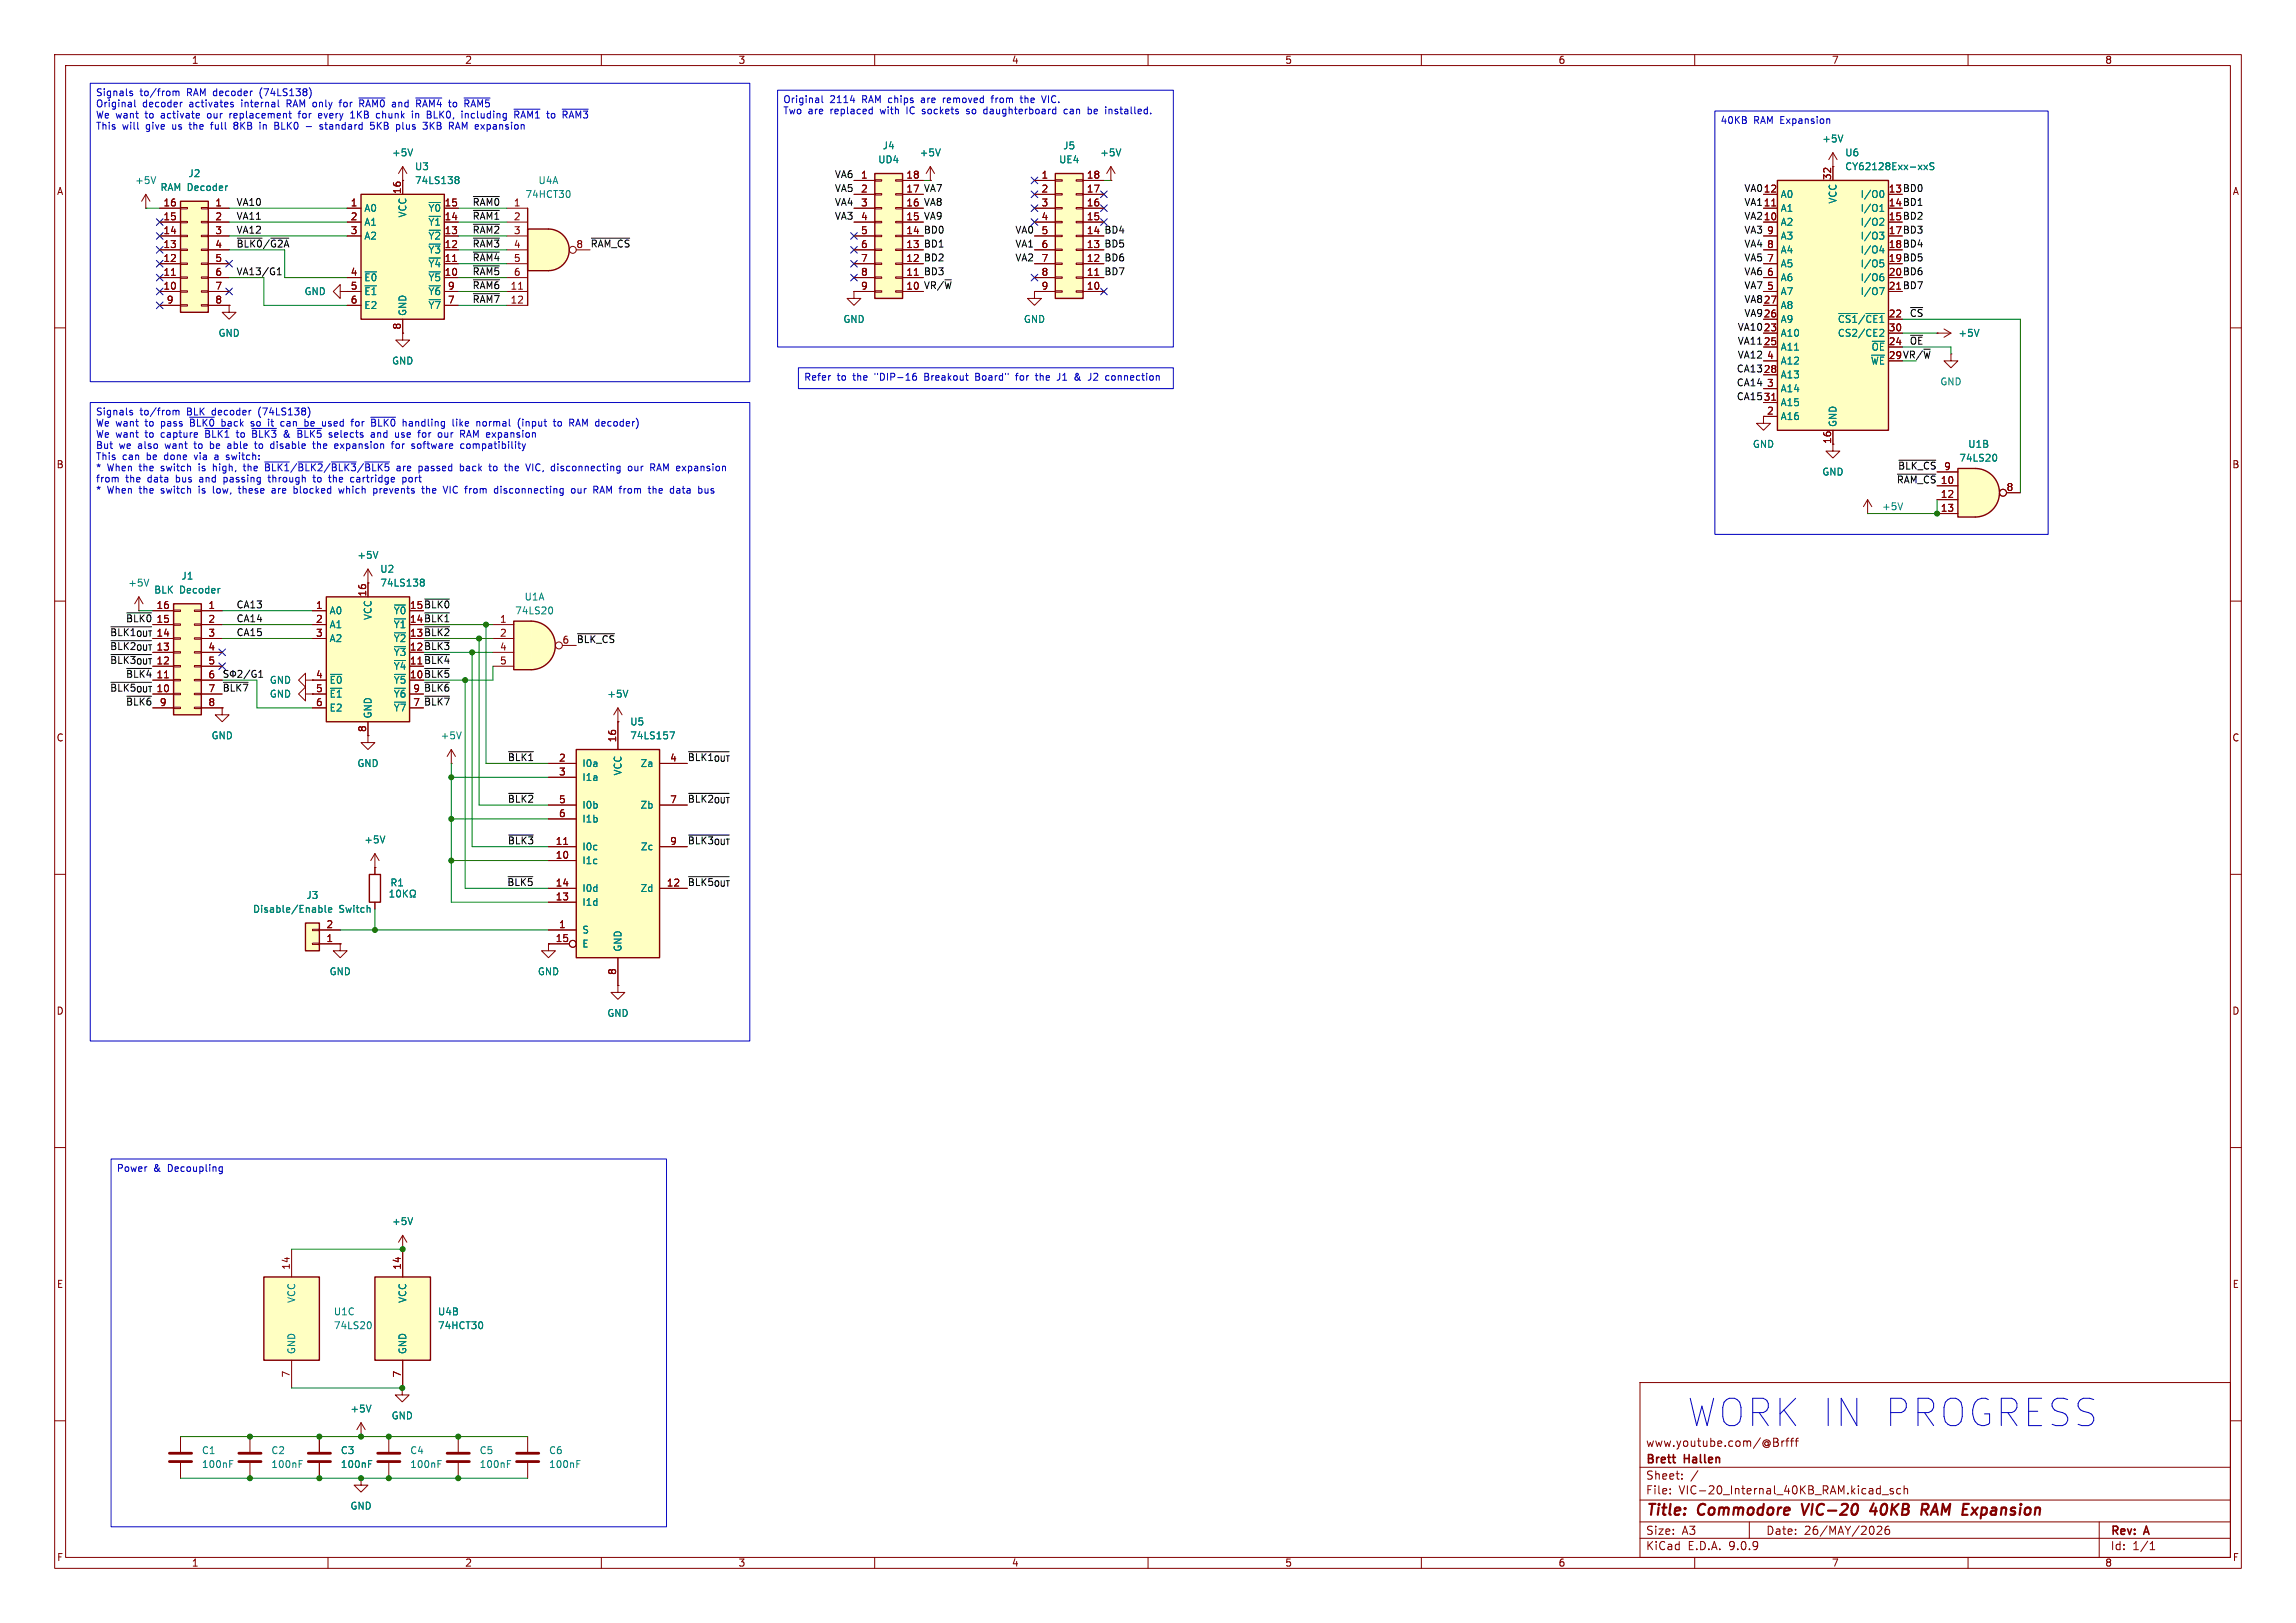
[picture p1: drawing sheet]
<svg xmlns="http://www.w3.org/2000/svg" width="420mm" height="297mm" viewBox="0 0 420 297" stroke-linecap="round" stroke-linejoin="round" font-family="sans-serif">
<defs><g id="words">
<text font-size="7" fill="#0000c2" x="308.7" y="261.3">WORK IN PROGRESS</text>
<g font-size="2.8" fill="#840000">
<text x="301" y="277.9">Title:</text>
<text x="310.6" y="277.9">Commodore</text>
<text x="330.5" y="277.9">VIC-20</text>
<text x="343.8" y="277.9">40KB</text>
<text x="353.9" y="277.9">RAM Expansion</text>
</g>
<g font-size="2.1" fill="#840000">
<text x="301" y="268.2">Brett</text>
<text x="301" y="265">www.youtube.com/@Brfff</text>
<text x="308.2" y="268.2">Hallen</text>
<text x="301" y="273.7">File:</text>
<text x="301" y="271">Sheet:</text>
<text x="307.1" y="273.7">VIC-20_Internal_40KB_RAM.kicad_sch</text>
<text x="301" y="281.1">Size:</text>
<text x="307.6" y="281.1">A3</text>
<text x="323" y="281.1">Date:</text>
<text x="330" y="281.1">26/MAY/2026</text>
<text x="386" y="281.3">Rev:</text>
<text x="392.4" y="281.3">A</text>
<text x="301" y="283.9">KiCad</text>
<text x="308.7" y="283.9">E.D.A.</text>
<text x="316.3" y="283.9">9.0.9</text>
<text x="386" y="283.9">Id:</text>
<text x="390.1" y="283.9">1/1</text>
</g>
<g font-size="1.8" fill="#840000">
<text x="35" y="11.9">1</text>
<text x="85" y="11.9">2</text>
<text x="135" y="11.9">3</text>
<text x="185" y="11.9">4</text>
<text x="235" y="11.9">5</text>
<text x="285" y="11.9">6</text>
<text x="335" y="11.9">7</text>
<text x="385" y="11.9">8</text>
<text x="10.3" y="35.9">A</text>
<text x="73.4" y="35.6" transform="rotate(-90 73.4 35.6)">16</text>
<text x="157.4" y="32.8">1</text>
<text x="157.4" y="35.3">2</text>
<text x="165.7" y="32.8">18</text>
<text x="165.7" y="35.3">17</text>
<text x="190.4" y="32.8">1</text>
<text x="190.4" y="35.3">2</text>
<text x="198.7" y="32.8">18</text>
<text x="198.7" y="35.3">17</text>
<text x="322.5" y="35.3">12</text>
<text x="335" y="33.1" transform="rotate(-90 335 33.1)">32</text>
<text x="345.4" y="35.3">13 BD0</text>
<text x="345.4" y="35.3">13</text>
<text x="408.3" y="35.9">A</text>
<text x="29.8" y="37.8">16</text>
<text x="29.8" y="40.4">15</text>
<text x="39.3" y="37.8">1</text>
<text x="39.3" y="40.4">2</text>
<text x="64.1" y="37.8">1</text>
<text x="64.1" y="40.4">2</text>
<text x="81.2" y="37.8">15</text>
<text x="81.2" y="40.4">14</text>
<text x="157.4" y="37.8">3</text>
<text x="157.4" y="40.4">4</text>
<text x="165.7" y="37.8">16</text>
<text x="165.7" y="40.4">15</text>
<text x="190.4" y="37.8">3</text>
<text x="190.4" y="40.4">4</text>
<text x="198.7" y="37.8">16</text>
<text x="198.7" y="40.4">15</text>
<text x="322.5" y="37.8">11</text>
<text x="322.5" y="40.4">10</text>
<text x="345.4" y="37.8">14 BD1</text>
<text x="345.4" y="40.4">15 BD2</text>
<text x="345.4" y="37.8">14</text>
<text x="345.4" y="40.4">15</text>
<text x="29.8" y="42.9">14</text>
<text x="29.8" y="45.5">13</text>
<text x="39.3" y="42.9">3</text>
<text x="39.3" y="45.5">4</text>
<text x="64.1" y="42.9">3</text>
<text x="81.2" y="42.9">13</text>
<text x="81.2" y="45.5">12</text>
<text x="105.3" y="45.5">8</text>
<text x="157.4" y="42.9">5</text>
<text x="157.4" y="45.5">6</text>
<text x="165.7" y="42.9">14</text>
<text x="165.7" y="45.5">13</text>
<text x="190.4" y="42.9">5</text>
<text x="190.4" y="45.5">6</text>
<text x="198.7" y="42.9">14</text>
<text x="198.7" y="45.5">13</text>
<text x="323.1" y="42.9">9</text>
<text x="323.1" y="45.5">8</text>
<text x="345.4" y="42.9">17 BD3</text>
<text x="345.4" y="45.5">18 BD4</text>
<text x="345.4" y="42.9">17</text>
<text x="345.4" y="45.5">18</text>
<text x="29.8" y="48">12</text>
<text x="29.8" y="50.5">11</text>
<text x="29.8" y="53.1">10</text>
<text x="39.3" y="48">5</text>
<text x="39.3" y="50.5">6</text>
<text x="39.3" y="53.1">7</text>
<text x="64.1" y="50.5">4</text>
<text x="64.1" y="53.1">5</text>
<text x="81.2" y="48">11</text>
<text x="81.2" y="50.5">10</text>
<text x="81.8" y="53.1">9</text>
<text x="157.4" y="48">7</text>
<text x="157.4" y="50.5">8</text>
<text x="157.4" y="53.1">9</text>
<text x="165.7" y="48">12</text>
<text x="165.7" y="50.5">11</text>
<text x="165.7" y="53.1">10</text>
<text x="190.4" y="48">7</text>
<text x="190.4" y="50.5">8</text>
<text x="190.4" y="53.1">9</text>
<text x="198.7" y="48">12</text>
<text x="198.7" y="50.5">11</text>
<text x="198.7" y="53.1">10</text>
<text x="323.1" y="48">7</text>
<text x="323.1" y="50.5">6</text>
<text x="323.1" y="53.1">5</text>
<text x="345.4" y="48">19 BD5</text>
<text x="345.4" y="50.5">20 BD6</text>
<text x="345.4" y="53.1">21 BD7</text>
<text x="345.4" y="48">19</text>
<text x="345.4" y="50.5">20</text>
<text x="345.4" y="53.1">21</text>
<text x="30.4" y="55.6">9</text>
<text x="39.3" y="55.6">8</text>
<text x="64.1" y="55.6">6</text>
<text x="81.8" y="55.6">7</text>
<text x="322.5" y="55.6">27</text>
<text x="322.5" y="58.2">26</text>
<text x="345.4" y="58.2">22</text>
<text x="73.4" y="60.4" transform="rotate(-90 73.4 60.4)">8</text>
<text x="322.5" y="60.7">23</text>
<text x="322.5" y="63.2">25</text>
<text x="323.1" y="65.8">4</text>
<text x="345.4" y="60.7">30</text>
<text x="345.4" y="63.2">24</text>
<text x="345.4" y="65.8">29 VR/~{W}</text>
<text x="345.4" y="65.8">29</text>
<text x="322.5" y="68.3">28</text>
<text x="323.1" y="70.9">3</text>
<text x="322.5" y="73.4">31</text>
<text x="323.1" y="75.9">2</text>
<text x="335" y="81.3" transform="rotate(-90 335 81.3)">16</text>
<text x="10.3" y="85.9">B</text>
<text x="354.9" y="88.6">10</text>
<text x="355.5" y="86.1">9</text>
<text x="367" y="89.9">8</text>
<text x="408.2" y="85.9">B</text>
<text x="354.9" y="91.2">12</text>
<text x="354.9" y="93.7">13</text>
<text x="28.5" y="111.5">16</text>
<text x="38" y="111.5">1</text>
<text x="57.7" y="111.5">1</text>
<text x="67.1" y="109.3" transform="rotate(-90 67.1 109.3)">16</text>
<text x="74.9" y="111.5">15 ~{BLK0}</text>
<text x="74.9" y="111.5">15</text>
<text x="28.5" y="114">15</text>
<text x="28.5" y="116.6">14</text>
<text x="28.5" y="119.1">13</text>
<text x="38" y="114">2</text>
<text x="38" y="116.6">3</text>
<text x="38" y="119.1">4</text>
<text x="57.7" y="114">2</text>
<text x="57.7" y="116.6">3</text>
<text x="74.9" y="114">14 ~{BLK1}</text>
<text x="74.9" y="116.6">13 ~{BLK2}</text>
<text x="74.9" y="119.1">12 ~{BLK3}</text>
<text x="74.9" y="114">14</text>
<text x="74.9" y="116.6">13</text>
<text x="74.9" y="119.1">12</text>
<text x="91.4" y="114">1</text>
<text x="91.4" y="116.6">2</text>
<text x="91.4" y="119.1">4</text>
<text x="102.8" y="117.9">6</text>
<text x="28.5" y="121.7">12</text>
<text x="28.5" y="124.2">11</text>
<text x="38" y="121.7">5</text>
<text x="38" y="124.2">6</text>
<text x="57.7" y="124.2">4</text>
<text x="74.9" y="121.7">11 ~{BLK4}</text>
<text x="74.9" y="124.2">10 ~{BLK5}</text>
<text x="74.9" y="121.7">11</text>
<text x="74.9" y="124.2">10</text>
<text x="91.4" y="121.7">5</text>
<text x="28.5" y="126.7">10</text>
<text x="29.1" y="129.3">9</text>
<text x="38" y="126.7">7</text>
<text x="38" y="129.3">8</text>
<text x="57.7" y="126.7">5</text>
<text x="57.7" y="129.3">6</text>
<text x="75.5" y="126.7">9</text>
<text x="75.5" y="129.3">7</text>
<text x="10.3" y="135.9">C</text>
<text x="67.1" y="134.1" transform="rotate(-90 67.1 134.1)">8</text>
<text x="112.8" y="135.9" transform="rotate(-90 112.8 135.9)">16</text>
<text x="408.2" y="135.9">C</text>
<text x="102.2" y="139.4">2</text>
<text x="102.2" y="142">3</text>
<text x="122.5" y="139.4">4</text>
<text x="102.2" y="147.1">5</text>
<text x="102.2" y="149.6">6</text>
<text x="122.5" y="147.1">7</text>
<text x="101.6" y="154.7">11</text>
<text x="122.5" y="154.7">9</text>
<text x="101.6" y="157.2">10</text>
<text x="101.6" y="162.3">14</text>
<text x="101.6" y="164.8">13</text>
<text x="121.9" y="162.3">12</text>
<text x="59.6" y="172.5">1</text>
<text x="59.6" y="169.9">2</text>
<text x="101.6" y="172.5">15</text>
<text x="102.2" y="169.9">1</text>
<text x="112.8" y="178.5" transform="rotate(-90 112.8 178.5)">8</text>
<text x="10.3" y="185.9">D</text>
<text x="408.2" y="185.9">D</text>
<text x="53.1" y="232.5" transform="rotate(-90 53.1 232.5)">14</text>
<text x="73.4" y="232.5" transform="rotate(-90 73.4 232.5)">14</text>
<text x="10.3" y="235.9">E</text>
<text x="408.3" y="235.9">E</text>
<text x="53.1" y="252.2" transform="rotate(-90 53.1 252.2)">7</text>
<text x="73.4" y="252.2" transform="rotate(-90 73.4 252.2)">7</text>
<text x="10.3" y="285.9">F</text>
<text x="35" y="286.9">1</text>
<text x="85" y="286.9">2</text>
<text x="135" y="286.9">3</text>
<text x="185" y="286.9">4</text>
<text x="235" y="286.9">5</text>
<text x="285" y="286.9">6</text>
<text x="335" y="286.9">7</text>
<text x="385" y="286.9">8</text>
<text x="408.3" y="285.9">F</text>
</g>
<g font-size="1.8" fill="#0000c2">
<text x="17.5" y="17.9">Signals</text>
<text x="25.6" y="17.9">to/from</text>
<text x="34.3" y="17.9">RAM decoder</text>
<text x="48" y="17.9">(74LS138)</text>
<text x="17.5" y="20">Original</text>
<text x="17.5" y="22">We want</text>
<text x="26.1" y="20">decoder</text>
<text x="26.7" y="22">to</text>
<text x="29.7" y="22">activate</text>
<text x="34.7" y="20">activates</text>
<text x="38.4" y="22">our</text>
<text x="42.7" y="22">replacement</text>
<text x="44.4" y="20">internal</text>
<text x="52.9" y="20">RAM only</text>
<text x="55.5" y="22">for</text>
<text x="59.3" y="22">every</text>
<text x="63" y="20">for</text>
<text x="65.4" y="22">1KB</text>
<text x="66.8" y="20">~{RAM0}</text>
<text x="70.3" y="22">chunk</text>
<text x="73" y="20">and</text>
<text x="77.1" y="22">in</text>
<text x="77.6" y="20">~{RAM4}</text>
<text x="80" y="22">BLK0,</text>
<text x="83.8" y="20">to</text>
<text x="86.5" y="22">including</text>
<text x="86.9" y="20">~{RAM5}</text>
<text x="96.4" y="22">~{RAM1}</text>
<text x="102.6" y="22">to</text>
<text x="105.7" y="22">~{RAM3}</text>
<text x="143.2" y="19.2">Original</text>
<text x="143.2" y="21.2">Two</text>
<text x="147.8" y="21.2">are</text>
<text x="151.8" y="19.2">2114</text>
<text x="152" y="21.2">replaced</text>
<text x="157.8" y="19.2">RAM chips</text>
<text x="161.3" y="21.2">with</text>
<text x="166.3" y="21.2">IC</text>
<text x="169" y="19.2">are</text>
<text x="169.4" y="21.2">sockets</text>
<text x="173.2" y="19.2">removed</text>
<text x="177.7" y="21.2">so</text>
<text x="181" y="21.2">daughterboard</text>
<text x="182.3" y="19.2">from</text>
<text x="187.8" y="19.2">the</text>
<text x="191.9" y="19.2">VIC.</text>
<text x="195.9" y="21.2">can</text>
<text x="200.5" y="21.2">be</text>
<text x="203.9" y="21.2">installed.</text>
<text x="314.6" y="23">40KB</text>
<text x="320.8" y="23">RAM Expansion</text>
<text x="17.5" y="24.1">This</text>
<text x="22.4" y="24.1">will</text>
<text x="26.8" y="24.1">give</text>
<text x="31.8" y="24.1">us</text>
<text x="35.1" y="24.1">the</text>
<text x="39.3" y="24.1">full</text>
<text x="43.7" y="24.1">8KB</text>
<text x="48.6" y="24.1">in</text>
<text x="51.5" y="24.1">BLK0</text>
<text x="60.2" y="24.1">standard</text>
<text x="69.7" y="24.1">5KB</text>
<text x="74.6" y="24.1">plus</text>
<text x="79.7" y="24.1">3KB</text>
<text x="84.7" y="24.1">RAM expansion</text>
<text x="147" y="70">Refer</text>
<text x="153.1" y="70">to</text>
<text x="156.2" y="70">the</text>
<text x="160.3" y="70">&quot;DIP-16</text>
<text x="169.6" y="70">Breakout</text>
<text x="179.1" y="70">Board&quot;</text>
<text x="186.7" y="70">for</text>
<text x="190.6" y="70">the</text>
<text x="194.7" y="70">J1</text>
<text x="198.1" y="70">&amp;</text>
<text x="200.8" y="70">J2</text>
<text x="204.1" y="70">connection</text>
<text x="17.5" y="76.3">Signals</text>
<text x="25.6" y="76.3">to/from</text>
<text x="34.3" y="76.3">BLK</text>
<text x="39.1" y="76.3">decoder</text>
<text x="47.7" y="76.3">(74LS138)</text>
<text x="17.5" y="78.4">We want</text>
<text x="17.5" y="80.4">We want</text>
<text x="17.5" y="82.5">But</text>
<text x="21.8" y="82.5">we</text>
<text x="25.4" y="82.5">also</text>
<text x="26.7" y="78.4">to</text>
<text x="26.7" y="80.4">to</text>
<text x="29.7" y="78.4">pass</text>
<text x="29.7" y="80.4">capture</text>
<text x="30.5" y="82.5">want</text>
<text x="35.3" y="78.4">~{BLK0}back</text>
<text x="36.1" y="82.5">to</text>
<text x="38.1" y="80.4">~{BLK1}to</text>
<text x="39.1" y="82.5">be</text>
<text x="42.5" y="82.5">able</text>
<text x="46.8" y="78.4">so</text>
<text x="47" y="80.4">~{BLK3}&amp;</text>
<text x="47.7" y="82.5">to</text>
<text x="50.2" y="78.4">it</text>
<text x="50.8" y="82.5">disable</text>
<text x="52.7" y="78.4">can</text>
<text x="55.7" y="80.4">~{BLK5}selects</text>
<text x="57.2" y="78.4">be</text>
<text x="58.8" y="82.5">the</text>
<text x="60.6" y="78.4">used</text>
<text x="62.9" y="82.5">expansion</text>
<text x="66.2" y="78.4">for</text>
<text x="69.6" y="80.4">and</text>
<text x="70" y="78.4">~{BLK0}handling</text>
<text x="73.6" y="82.5">for</text>
<text x="74.2" y="80.4">use</text>
<text x="77.4" y="82.5">software</text>
<text x="78.6" y="80.4">for</text>
<text x="82.5" y="80.4">our</text>
<text x="85.3" y="78.4">like</text>
<text x="86.6" y="82.5">compatibility</text>
<text x="86.7" y="80.4">RAM expansion</text>
<text x="89.9" y="78.4">normal</text>
<text x="97.6" y="78.4">(input</text>
<text x="104.4" y="78.4">to</text>
<text x="107.5" y="78.4">RAM decoder)</text>
<text x="17.5" y="84.5">This</text>
<text x="17.5" y="86.6">*</text>
<text x="17.5" y="88.6">from</text>
<text x="19.6" y="86.6">When</text>
<text x="22.4" y="84.5">can</text>
<text x="23" y="88.6">the</text>
<text x="25.6" y="86.6">the</text>
<text x="26.9" y="84.5">be</text>
<text x="27.1" y="88.6">data</text>
<text x="29.7" y="86.6">switch</text>
<text x="30.3" y="84.5">done</text>
<text x="32.5" y="88.6">bus</text>
<text x="36.1" y="84.5">via</text>
<text x="36.8" y="86.6">is</text>
<text x="37" y="88.6">and</text>
<text x="39.6" y="86.6">high,</text>
<text x="39.9" y="84.5">a</text>
<text x="41.6" y="88.6">passing</text>
<text x="42.3" y="84.5">switch:</text>
<text x="45.5" y="86.6">the</text>
<text x="49.6" y="86.6">~{BLK1}/~{BLK2}/~{BLK3}/~{BLK5} passed</text>
<text x="50" y="88.6">through</text>
<text x="58.4" y="88.6">to</text>
<text x="61.5" y="88.6">the</text>
<text x="65.6" y="88.6">cartridge</text>
<text x="73.9" y="86.6">are</text>
<text x="75.3" y="88.6">port</text>
<text x="85.8" y="86.6">back</text>
<text x="91.4" y="86.6">to</text>
<text x="94.5" y="86.6">the</text>
<text x="98.6" y="86.6">VIC,</text>
<text x="103.3" y="86.6">disconnecting</text>
<text x="117.6" y="86.6">our</text>
<text x="121.9" y="86.6">RAM expansion</text>
<text x="17.5" y="90.7">*</text>
<text x="19.6" y="90.7">When</text>
<text x="25.6" y="90.7">the</text>
<text x="29.7" y="90.7">switch</text>
<text x="36.8" y="90.7">is</text>
<text x="39.6" y="90.7">low,</text>
<text x="44.6" y="90.7">these</text>
<text x="50.8" y="90.7">are</text>
<text x="55" y="90.7">blocked</text>
<text x="63.5" y="90.7">which</text>
<text x="70" y="90.7">prevents</text>
<text x="79.1" y="90.7">the</text>
<text x="83.3" y="90.7">VIC from</text>
<text x="92.9" y="90.7">disconnecting</text>
<text x="107.2" y="90.7">our</text>
<text x="111.5" y="90.7">RAM from</text>
<text x="122" y="90.7">the</text>
<text x="126.1" y="90.7">data</text>
<text x="21.3" y="214.8">Power</text>
<text x="28.1" y="214.8">&amp;</text>
<text x="30.8" y="214.8">Decoupling</text>
</g>
<g font-size="1.8" fill="#008484">
<text x="71.6" y="28.8">+5V</text>
<text x="161.4" y="27.5">J4</text>
<text x="168.1" y="28.8">+5V</text>
<text x="194.4" y="27.5">J5</text>
<text x="201.2" y="28.8">+5V</text>
<text x="333.2" y="26.3">+5V</text>
<text x="337.4" y="28.8">U6</text>
<text x="24.6" y="33.9">+5V</text>
<text x="29.3" y="35.2">RAM Decoder</text>
<text x="34.4" y="32.6">J2</text>
<text x="75.8" y="33.9">74LS138</text>
<text x="75.8" y="31.3">U3</text>
<text x="98.4" y="33.9">U4A</text>
<text x="160.6" y="30.1">UD4</text>
<text x="193.6" y="30.1">UE4</text>
<text x="337.4" y="31.3">CY62128Exx-xxS</text>
<text x="66.5" y="39">A0</text>
<text x="66.5" y="41.5">A1</text>
<text x="74.5" y="39.9" transform="rotate(-90 74.5 39.9)">VCC</text>
<text x="78.3" y="39">~{Y0}</text>
<text x="78.3" y="41.5">~{Y1}</text>
<text x="96" y="36.4">74HCT30</text>
<text x="325.6" y="36.4">A0</text>
<text x="325.6" y="39">A1</text>
<text x="325.6" y="41.5">A2</text>
<text x="336.1" y="37.4" transform="rotate(-90 336.1 37.4)">VCC</text>
<text x="340.3" y="36.4">I/O0</text>
<text x="340.3" y="39">I/O1</text>
<text x="340.3" y="41.5">I/O2</text>
<text x="66.5" y="44">A2</text>
<text x="78.3" y="44">~{Y2}</text>
<text x="78.3" y="46.6">~{Y3}</text>
<text x="325.6" y="44">A3</text>
<text x="325.6" y="46.6">A4</text>
<text x="340.3" y="44">I/O3</text>
<text x="340.3" y="46.6">I/O4</text>
<text x="66.5" y="51.7">~{E0}</text>
<text x="78.3" y="49.1">~{Y4}</text>
<text x="78.3" y="51.7">~{Y5}</text>
<text x="325.6" y="49.1">A5</text>
<text x="325.6" y="51.7">A6</text>
<text x="340.3" y="49.1">I/O5</text>
<text x="340.3" y="51.7">I/O6</text>
<text x="55.6" y="54.2">GND</text>
<text x="66.5" y="54.2">~{E1}</text>
<text x="66.5" y="56.7">E2</text>
<text x="74.5" y="57.9" transform="rotate(-90 74.5 57.9)">GND</text>
<text x="78.3" y="54.2">~{Y6}</text>
<text x="78.3" y="56.7">~{Y7}</text>
<text x="154.2" y="59.3">GND</text>
<text x="187.2" y="59.3">GND</text>
<text x="325.6" y="54.2">A7</text>
<text x="325.6" y="56.7">A8</text>
<text x="325.6" y="59.3">A9</text>
<text x="336.1" y="59.3">~{CS1}/~{CE1}</text>
<text x="340.3" y="54.2">I/O7</text>
<text x="39.9" y="61.8">GND</text>
<text x="325.6" y="61.8">A10</text>
<text x="325.6" y="64.4">A11</text>
<text x="336.1" y="61.8">CS2/CE2</text>
<text x="342.2" y="64.4">~{OE}</text>
<text x="358.1" y="61.8">+5V</text>
<text x="71.6" y="66.9">GND</text>
<text x="325.6" y="66.9">A12</text>
<text x="325.6" y="69.4">A13</text>
<text x="325.6" y="72">A14</text>
<text x="342.1" y="66.9">~{WE}</text>
<text x="354.8" y="70.7">GND</text>
<text x="325.6" y="74.5">A15</text>
<text x="325.6" y="77.1">A16</text>
<text x="320.5" y="82.1">GND</text>
<text x="336.1" y="78.2" transform="rotate(-90 336.1 78.2)">GND</text>
<text x="359.9" y="82.1">U1B</text>
<text x="333.2" y="87.2">GND</text>
<text x="358.3" y="84.7">74LS20</text>
<text x="344.2" y="93.6">+5V</text>
<text x="23.4" y="107.5">+5V</text>
<text x="33.1" y="106.3">J1</text>
<text x="65.3" y="102.5">+5V</text>
<text x="69.5" y="107.5">74LS138</text>
<text x="69.5" y="105">U2</text>
<text x="28.1" y="108.8">BLK</text>
<text x="32.8" y="108.8">Decoder</text>
<text x="60.2" y="112.6">A0</text>
<text x="68.2" y="113.6" transform="rotate(-90 68.2 113.6)">VCC</text>
<text x="71.9" y="112.6">~{Y0}</text>
<text x="94.1" y="112.6">74LS20</text>
<text x="95.9" y="110.1">U1A</text>
<text x="60.2" y="115.2">A1</text>
<text x="60.2" y="117.7">A2</text>
<text x="71.9" y="115.2">~{Y1}</text>
<text x="71.9" y="117.7">~{Y2}</text>
<text x="49.3" y="125.3">GND</text>
<text x="60.2" y="125.3">~{E0}</text>
<text x="71.9" y="120.2">~{Y3}</text>
<text x="71.9" y="122.8">~{Y4}</text>
<text x="71.9" y="125.3">~{Y5}</text>
<text x="49.3" y="127.9">GND</text>
<text x="60.2" y="127.9">~{E1}</text>
<text x="60.2" y="130.4">E2</text>
<text x="68.2" y="131.6" transform="rotate(-90 68.2 131.6)">GND</text>
<text x="71.9" y="127.9">~{Y6}</text>
<text x="71.9" y="130.4">~{Y7}</text>
<text x="111" y="127.9">+5V</text>
<text x="38.6" y="135.5">GND</text>
<text x="80.5" y="135.5">+5V</text>
<text x="115.2" y="135.5">74LS157</text>
<text x="115.2" y="132.9">U5</text>
<text x="65.3" y="140.6">GND</text>
<text x="106.4" y="140.6">I0a</text>
<text x="106.4" y="143.1">I1a</text>
<text x="113.9" y="142" transform="rotate(-90 113.9 142)">VCC</text>
<text x="117.1" y="140.6">Za</text>
<text x="106.4" y="148.2">I0b</text>
<text x="117.1" y="148.2">Zb</text>
<text x="66.5" y="154.5">+5V</text>
<text x="106.4" y="150.7">I1b</text>
<text x="106.4" y="155.8">I0c</text>
<text x="117.1" y="155.8">Zc</text>
<text x="106.4" y="158.3">I1c</text>
<text x="46.2" y="167.2">Disable/Enable</text>
<text x="56" y="164.7">J3</text>
<text x="62" y="167.2">Switch</text>
<text x="71.3" y="162.4">R1</text>
<text x="106.4" y="163.4">I0d</text>
<text x="106.4" y="166">I1d</text>
<text x="117.1" y="163.4">Zd</text>
<text x="106.4" y="171">S</text>
<text x="106.4" y="173.6">E</text>
<text x="60.2" y="178.7">GND</text>
<text x="98.3" y="178.7">GND</text>
<text x="113.9" y="174.2" transform="rotate(-90 113.9 174.2)">GND</text>
<text x="111" y="186.3">GND</text>
<text x="71.6" y="224.4">+5V</text>
<text x="54.2" y="238.5" transform="rotate(-90 54.2 238.5)">VCC</text>
<text x="74.5" y="238.5" transform="rotate(-90 74.5 238.5)">VCC</text>
<text x="61" y="240.9">U1C</text>
<text x="61" y="243.4">74LS20</text>
<text x="80" y="243.4">74HCT30</text>
<text x="80" y="240.9">U4B</text>
<text x="54.2" y="247.9" transform="rotate(-90 54.2 247.9)">GND</text>
<text x="74.5" y="247.9" transform="rotate(-90 74.5 247.9)">GND</text>
<text x="64" y="258.7">+5V</text>
<text x="71.5" y="259.9">GND</text>
<text x="36.8" y="266.3">C1</text>
<text x="36.8" y="268.8">100nF</text>
<text x="49.5" y="266.3">C2</text>
<text x="49.5" y="268.8">100nF</text>
<text x="62.2" y="266.3">C3</text>
<text x="62.2" y="268.8">100nF</text>
<text x="74.9" y="266.3">C4</text>
<text x="74.9" y="268.8">100nF</text>
<text x="87.6" y="266.3">C5</text>
<text x="87.6" y="268.8">100nF</text>
<text x="100.3" y="266.3">C6</text>
<text x="100.3" y="268.8">100nF</text>
<text x="64" y="276.5">GND</text>
</g>
<g font-size="1.8">
<text x="152.6" y="35.2">VA5</text>
<text x="152.6" y="32.7">VA6</text>
<text x="168.9" y="35.2">VA7</text>
<text x="319" y="35.2">VA012</text>
<text x="43.2" y="37.8">VA10</text>
<text x="43.2" y="40.3">VA11</text>
<text x="86.4" y="40.3">~{RAM1} 2</text>
<text x="86.4" y="37.8">~{RAM0} 1</text>
<text x="152.6" y="40.3">VA3</text>
<text x="152.6" y="37.8">VA4</text>
<text x="168.9" y="40.3">VA9</text>
<text x="168.9" y="37.8">VA8</text>
<text x="319" y="40.3">VA210</text>
<text x="319" y="37.8">VA111</text>
<text x="43.2" y="42.8">VA12</text>
<text x="43.2" y="45.4">~{BLK0}/~{G2A}</text>
<text x="86.4" y="45.4">~{RAM3} 4</text>
<text x="86.4" y="42.8">~{RAM2} 3</text>
<text x="86.4" y="47.9">~{RAM4} 5</text>
<text x="107.9" y="45.4">~{RAM_CS}</text>
<text x="168.9" y="42.8">BD0</text>
<text x="168.9" y="47.9">BD2</text>
<text x="168.9" y="45.4">BD1</text>
<text x="185.6" y="47.9">VA2</text>
<text x="185.6" y="42.8">VA0</text>
<text x="185.6" y="45.4">VA1</text>
<text x="201.9" y="47.9">BD6</text>
<text x="201.9" y="42.8">BD4</text>
<text x="201.9" y="45.4">BD5</text>
<text x="319" y="42.8">VA3</text>
<text x="319" y="45.4">VA4</text>
<text x="319" y="47.9">VA5</text>
<text x="43.2" y="50.5">VA13/G1</text>
<text x="86.4" y="50.5">~{RAM5} 6</text>
<text x="86.4" y="53">~{RAM6}11</text>
<text x="168.9" y="50.5">BD3</text>
<text x="168.9" y="53">VR/~{W}</text>
<text x="201.9" y="50.5">BD7</text>
<text x="319" y="50.5">VA6</text>
<text x="319" y="53">VA7</text>
<text x="86.4" y="55.5">~{RAM7}12</text>
<text x="319" y="55.5">VA827</text>
<text x="319" y="58.1">VA926</text>
<text x="349.2" y="58.1">~{CS}</text>
<text x="317.8" y="60.6">VA10</text>
<text x="317.8" y="63.2">VA11</text>
<text x="317.8" y="65.7">VA12</text>
<text x="349.2" y="63.2">~{OE}</text>
<text x="317.6" y="68.2">CA13</text>
<text x="317.6" y="70.8">CA14</text>
<text x="317.6" y="73.3">CA15</text>
<text x="346.9" y="88.6">~{RAM_CS}</text>
<text x="347.1" y="86">~{BLK_CS}9</text>
<text x="23" y="114">~{BLK0}</text>
<text x="43.2" y="114">CA14</text>
<text x="43.2" y="111.4">CA13</text>
<text x="20" y="116.5">~{BLK1_{OUT}}</text>
<text x="20" y="119">~{BLK2_{OUT}}</text>
<text x="43.2" y="116.5">CA15</text>
<text x="105.4" y="117.8">~{BLK_CS}</text>
<text x="20" y="121.6">~{BLK3_{OUT}}</text>
<text x="23" y="124.1">~{BLK4}</text>
<text x="20" y="126.7">~{BLK5_{OUT}}</text>
<text x="23" y="129.2">~{BLK6}9</text>
<text x="40.6" y="126.7">~{BLK7}</text>
<text x="75.5" y="126.7">9 ~{BLK6}</text>
<text x="75.5" y="129.3">7 ~{BLK7}</text>
<text x="92.8" y="139.4">~{BLK1}</text>
<text x="125.7" y="139.4">~{BLK1_{OUT}}</text>
<text x="92.8" y="147">~{BLK2}</text>
<text x="125.7" y="147">~{BLK2_{OUT}}</text>
<text x="92.8" y="154.6">~{BLK3}</text>
<text x="125.7" y="154.6">~{BLK3_{OUT}}</text>
<text x="92.7" y="162.2">~{BLK5}</text>
<text x="125.7" y="162.2">~{BLK5_{OUT}}</text>
</g>
</g></defs>
<g fill="none" stroke="#840000" stroke-width=".18">
<path d="M10 10h400v277h-400zM12 12h396v273h-396zM60 10v2M110 10v2M160 10v2M210 10v2M260 10v2M310 10v2M360 10v2M10 60h2M408 60h2M10 110h2"/>
<path d="M408 110h2M10 160h2M408 160h2M10 210h2M408 210h2M300 253h108v32h-108zM10 260h2M300 278.5h108M300 274.5h108M300 268.5h108M305.5 273.2v.2M305.5 272.5v.1"/>
<path d="M307.7 270.5v.2M307.7 269.8v.1M310.6 269.1l-1.3 1.9M320 278.5v3M325.2 264v.5M325.9 263.7v1M326 263.8l-.1 .2M326.9 263.4v1.3M327.7 263.4v1.3M328.6 263.4v1.3M343.4 279.4l.5-.1 .3 .1v.3l-.9 1.1h.9M344.3 273.5h1.1"/>
<path d="M345.5 279.3a.59 .59 0 0 0-.7 .6v.6l.1 .2 .5 .1 .2-.2 .1-.5-.2-.2h-.4l-.3 .2M346.3 272.5l-.4-.1-.2 .2 .1 .2 .5 .2v.3h-.6M347.7 272.5l-.5-.1-.3 .3v.4l.2 .2h.6M348.3 272.5l.2-.1 .4 .1v.9M348.3 271.9v1.5M384 278.5v6.5M408 260h2M60 285v2M110 285v2M160 285v2M210 285v2M260 285v2"/>
<path d="M300 281.5h108M310 285v2M360 285v2M393.3 283.6h.9M393.3 282.5l.4-.4v1.5"/>
</g>
<path d="M329.6 275.2l.4 2M342.7 275.1l-.6 1.4h1.2M343.1 275.9l-.1 1.3M351.7 275.2l.9 .1a.58 .58 0 0 1-.3 1h-.8M352 276.3l.6 .9" fill="none" stroke="#840000" stroke-width=".4"/>
<path d="M361.3 85.7a4.4 4.4 0 0 1 4.4 4.5 4.4 4.4 0 0 1-4.4 4.4z" fill="#ffffc2" stroke="#ffffc2" stroke-width=".18"/>
<path d="M358.1 85.7h3.2v8.9h-3.2z" fill="#ffffc2"/>
<path d="M358.1 85.7h3.2a4.4 4.4 0 0 1 4.4 4.5 4.4 4.4 0 0 1-4.4 4.4h-3.2z" fill="none" stroke="#840000" stroke-width=".25"/>
<g fill="none" stroke="#840000" stroke-width=".18">
<path d="M354.3 86.4h3.8M354.3 88.9h3.8M354.3 91.4h3.8M354.3 94h3.8M367 90.2h2.6M73.7 228.6h.1M73.7 226.1l-.8 1.2M73.7 226.1l.7 1.2M73.7 226.1v2.5M71.1 262.9v2.8M71.1 267.7v2.8"/>
<circle cx="366.4" cy="90.2" r=".63"/>
</g>
<path d="M364.9 83.1a.79 .79 0 0 1 0 1.3M75.5 222.8l-.4 1.3M80.1 267.9h.4M80.1 267.3h.6" fill="none" stroke="#008484" stroke-width=".18"/>
<path d="M69.1 265.9h4.1M69.1 267.5h4.1" fill="none" stroke="#840000" stroke-width=".51"/>
<path d="M48.3 233.7h10.1v15.2h-10.1z" fill="#ffffc2"/>
<path d="M48.3 233.7h10.1v15.2h-10.1z" fill="none" stroke="#840000" stroke-width=".25"/>
<g fill="none" stroke="#840000" stroke-width=".18">
<path d="M82.5 139.7h.1M82.5 137.2l-.7 1.2M82.5 137.2l.8 1.2M82.5 137.2v2.5M62.2 172.7v1.3h1.3l-1.3 1.3-1.2-1.3h1.2M62.2 172.7h.1M53.3 228.6v5.1M53.3 248.9v5.1M73.6 254v1.3h1.2l-1.2 1.2-1.3-1.2h1.3M73.6 254h.1M66 262.9h.1M66 260.3l-.7 1.3"/>
<path d="M66 260.3l.8 1.3M66 260.3v2.6"/>
</g>
<path d="M84.4 133.9l-.5 1.3M67.6 241.9a.79 .79 0 0 1 0 1.2M67.9 257.1l-.5 1.3" fill="none" stroke="#008484" stroke-width=".18"/>
<path d="M68.6 233.7h10.1v15.2h-10.1z" fill="#ffffc2"/>
<path d="M68.6 233.7h10.1v15.2h-10.1z" fill="none" stroke="#840000" stroke-width=".25"/>
<path d="M73.7 228.6v5.1M73.7 248.9v5.1" fill="none" stroke="#840000" stroke-width=".18"/>
<path d="M88.1 241.9l.2 .5-.2 .7" fill="none" stroke="#008484" stroke-width=".18"/>
<path d="M105.4 137.2h15.2v38.1h-15.2z" fill="#ffffc2"/>
<path d="M105.4 137.2h15.2v38.1h-15.2z" fill="none" stroke="#840000" stroke-width=".25"/>
<g fill="none" stroke="#840000" stroke-width=".18">
<path d="M41.9 55.9v1.3h1.3l-1.3 1.2-1.3-1.2h1.3M41.9 55.9h.1M100.3 139.7h5.1M113 132.1v5.1M120.6 139.7h5.1M100.3 142.2h5.1M100.3 147.3h5.1M100.3 149.9h5.1M100.3 154.9h5.1M100.3 157.5h5.1M103.1 154.5h.7M120.6 147.3h5.1"/>
<path d="M120.6 154.9h5.1M100.3 162.6h5.1M100.3 165.1h5.1M100.3 170.2h5.1M100.3 172.7h3.8M113 175.3v5M120.6 162.6h5.1M58.4 262.9v2.8M58.4 267.7v2.8"/>
<circle cx="104.8" cy="172.7" r=".63"/>
</g>
<path d="M122.5 133.9h.9l-.6 1.3M67.4 267.9h.4M67.4 267.3h.6" fill="none" stroke="#008484" stroke-width=".18"/>
<path d="M56.4 265.9h4.1M56.4 267.5h4.1" fill="none" stroke="#840000" stroke-width=".51"/>
<path d="M97.2 113.7a4.4 4.4 0 0 1 4.4 4.4 4.4 4.4 0 0 1-4.4 4.5z" fill="#ffffc2" stroke="#ffffc2" stroke-width=".18"/>
<path d="M94 113.7h3.2v8.9h-3.2z" fill="#ffffc2"/>
<path d="M94 113.7h3.2a4.4 4.4 0 0 1 4.4 4.4 4.4 4.4 0 0 1-4.4 4.5h-3.2z" fill="none" stroke="#840000" stroke-width=".25"/>
<g fill="none" stroke="#840000" stroke-width=".18">
<path d="M62.2 53.3v-1.2l-1.2 1.2 1.2 1.3v-1.3h1.3M63.5 53.3h.1M73.7 61v1.2h1.2l-1.2 1.3-1.3-1.3h1.3M73.7 61h.1M90.2 114.3h3.8M90.2 116.8h3.8M90.2 119.4h3.8M102.9 118.1h2.5M67.3 134.6v1.3h1.3l-1.3 1.3-1.3-1.3h1.3M67.3 134.6h.1M90.2 121.9h3.8"/>
<circle cx="102.2" cy="118.1" r=".63"/>
</g>
<path d="M100.8 111.1a.79 .79 0 0 1 0 1.2" fill="none" stroke="#008484" stroke-width=".18"/>
<path d="M59.7 109.2h15.2v22.9h-15.2z" fill="#ffffc2"/>
<path d="M59.7 109.2h15.2v22.9h-15.2z" fill="none" stroke="#840000" stroke-width=".25"/>
<g fill="none" stroke="#840000" stroke-width=".18">
<path d="M57.1 111.8h2.6M57.1 114.3h2.6M57.1 116.8h2.6M67.3 106.7v2.5M57.1 124.5h2.6M57.1 127h2.6M57.1 129.5h2.6M67.3 132.1v2.5M74.9 127h2.6M74.9 129.5h2.6M68.6 158.8h.1M68.6 156.2l-.8 1.3"/>
<path d="M68.6 156.2l.7 1.3M68.6 156.2v2.6"/>
</g>
<path d="M72.2 110.7h2M77 106.5h.1M77 106.1l.4-.1 .1 .1 .1 .2-.2 .2M77.1 106.5h.3M77.1 106.5l-.1 .1M77.4 106.5l.2 .3-.1 .3-.1 .2-.4-.1M60.4 123.4h2.1M70.4 153l-.4 1.2" fill="none" stroke="#008484" stroke-width=".18"/>
<path d="M31.7 110.5h5.1v20.3h-5.1z" fill="#ffffc2"/>
<path d="M31.7 110.5h5.1v20.3h-5.1z" fill="none" stroke="#840000" stroke-width=".25"/>
<g fill="none" stroke="#840000" stroke-width=".18">
<path d="M25.4 111.8h.1M25.4 109.2l-.8 1.3M25.4 109.2l.8 1.3M25.4 109.2v2.6M27.9 111.8h3.8M27.9 114.3h3.8M27.9 116.8h3.8M27.9 119.4h3.8M31.7 111.6h1.3v.3h-1.3zM31.7 114.2h1.3v.2h-1.3zM31.7 116.7h1.3v.3h-1.3zM31.7 119.3h1.3v.2h-1.3z"/>
<path d="M35.6 111.6h1.2v.3h-1.2zM35.6 114.2h1.2v.2h-1.2zM35.6 116.7h1.2v.3h-1.2zM35.6 119.3h1.2v.2h-1.2zM36.8 111.8h3.8M36.8 114.3h3.8M36.8 116.8h3.8M36.8 119.4h3.8M27.9 121.9h3.8M27.9 124.5h3.8M27.9 127h3.8M27.9 129.5h3.8"/>
<path d="M30.1 124h.7M31.7 121.8h1.3v.2h-1.3zM31.7 124.3h1.3v.3h-1.3zM31.7 126.9h1.3v.2h-1.3zM31.7 129.4h1.3v.3h-1.3zM35.6 121.8h1.2v.2h-1.2zM35.6 124.3h1.2v.3h-1.2zM35.6 126.9h1.2v.2h-1.2zM35.6 129.4h1.2v.3h-1.2zM36.8 121.9h3.8M36.8 124.5h3.8M36.8 127h3.8"/>
<path d="M36.8 129.5h3.8M55.9 124.5v-1.3l-1.3 1.3 1.3 1.2v-1.2h1.2M55.9 127v-1.3l-1.3 1.3 1.3 1.3v-1.3h1.2M57.1 127h.1"/>
</g>
<path d="M27.2 106l-.4 1.3M40.1 107.7h.1" fill="none" stroke="#008484" stroke-width=".18"/>
<path d="M55.9 168.9h2.5v5.1h-2.5z" fill="#ffffc2"/>
<path d="M55.9 168.9h2.5v5.1h-2.5z" fill="none" stroke="#840000" stroke-width=".25"/>
<path d="M322.6 76.2v1.3h1.2l-1.2 1.2-1.3-1.2h1.3M40.6 129.5v1.3h1.3l-1.3 1.3-1.2-1.3h1.2M40.6 129.5h.1M57.1 172.6h1.3v.2h-1.3zM57.1 170.1h1.3v.2h-1.3zM58.4 172.7h3.8M58.4 170.2h3.8" fill="none" stroke="#840000" stroke-width=".18"/>
<path d="M58.5 166.1l.3 .1 .1 .1v.5l-.4 .1M59.5 165.7v1.1l.2 .1M60.1 166.5l.6-.1-.1-.2-.3-.1-.2 .2v.6h.5" fill="none" stroke="#008484" stroke-width=".18"/>
<path d="M325.1 33h20.3v45.7h-20.3z" fill="#ffffc2"/>
<path d="M325.1 33h20.3v45.7h-20.3z" fill="none" stroke="#840000" stroke-width=".25"/>
<g fill="none" stroke="#840000" stroke-width=".18">
<path d="M203.2 33h.1M203.2 30.5l-.8 1.3M203.2 30.5l.8 1.3M203.2 30.5v2.5M322.6 35.6h2.5M322.6 38.1h2.5M324.1 37.7h.7M335.3 30.5h.1M335.3 27.9v5.1M335.3 27.9l-.8 1.3M335.3 27.9l.7 1.3M189.2 53.3v1.3h1.3l-1.3 1.3-1.2-1.3h1.2"/>
<path d="M189.2 53.3h.1M322.6 40.6h2.5M322.6 43.2h2.5M322.6 45.7h2.5M322.6 48.3h2.5M322.6 50.8h2.5M322.6 53.3h2.5M322.6 55.9h2.5M322.6 58.4h2.5M322.6 61h2.5M322.6 63.5h2.5M322.6 66h2.5"/>
<path d="M322.6 68.6h2.5M322.6 71.1h2.5M322.6 73.7h2.5M322.6 76.2h2.5M324.1 73.2h.7M335.3 78.7v2.6M345.4 61h2.6M345.4 63.5h2.6M354.3 61h.1M354.3 61h2.6M355.6 60.2l1.3 .8M356.9 64.8v1.2h1.2l-1.2 1.3-1.3-1.3h1.3"/>
<path d="M356.9 64.8h.1M356.9 61l-1.3 .7"/>
</g>
<g fill="none" stroke="#008484" stroke-width=".18">
<path d="M205 27.2l-.4 1.3M337.1 24.7l-.4 1.3M343.9 38.7h.7M343.9 37.8l.3-.4v1.3M344 34.9h.2a.68 .68 0 0 1 .4 .6 .68 .68 0 0 1-.4 .6h-.2M344 39.9l.5 .1 .1 .3-.8 .9h.8M351.9 30.2l.7 .9M352.6 30.2l-.7 .9M353.7 29.9l-.4-.1-.2 .1v.4l.5 .2 .1 .3-.2 .3-.5-.1M336.3 57.4h3.4M341.3 57.4h3.4M343.8 42.5h.8l-.4 .5 .3 .1 .1 .4-.3 .3h-.3"/>
<path d="M343.8 52.6h.9l-.6 1.3M343.9 47.6h.6M344 48.1h.3l.3 .2-.1 .4-.5 .1M344.1 50.6h.2l.3 .2-.1 .5-.4 .1M344.2 45l-.3 .9h.8M344.5 45.5v.8M344.5 50.1l-.4 .1M343.9 60.3h.4l.3 .3-.8 .9h.8M362 60.3l-.4 1.2"/>
</g>
<path d="M193 31.8h5.1v22.8h-5.1z" fill="#ffffc2"/>
<path d="M193 31.8h5.1v22.8h-5.1z" fill="none" stroke="#840000" stroke-width=".25"/>
<g fill="none" stroke="#840000" stroke-width=".18">
<path d="M170.2 33h.1M170.2 30.5l-.8 1.3M170.2 30.5l.7 1.3M170.2 30.5v2.5M189.2 33h3.8M189.2 35.6h3.8M189.2 38.1h3.8M193 32.9h1.3v.2h-1.3zM193 35.4h1.3v.3h-1.3zM193 38h1.3v.2h-1.3zM196.8 32.9h1.3v.2h-1.3zM196.8 35.4h1.3v.3h-1.3z"/>
<path d="M196.8 38h1.3v.2h-1.3zM198.1 33h3.8M198.1 35.6h3.8M198.1 38.1h3.8M189.2 40.6h3.8M189.2 43.2h3.8M189.2 45.7h3.8M189.2 48.3h3.8M189.2 50.8h3.8M189.2 53.3h3.8M193 40.5h1.3v.3h-1.3zM193 43.1h1.3v.2h-1.3z"/>
<path d="M193 45.6h1.3v.2h-1.3zM193 48.1h1.3v.3h-1.3zM193 50.7h1.3v.2h-1.3zM193 53.2h1.3v.3h-1.3zM196.8 40.5h1.3v.3h-1.3zM196.8 43.1h1.3v.2h-1.3zM196.8 45.6h1.3v.2h-1.3zM196.8 48.1h1.3v.3h-1.3zM196.8 50.7h1.3v.2h-1.3zM196.8 53.2h1.3v.3h-1.3zM198.1 40.6h3.8M198.1 43.2h3.8"/>
<path d="M198.1 45.7h3.8M198.1 48.3h3.8M198.1 50.8h3.8M198.1 53.3h3.8M200.3 50.4h.7"/>
</g>
<path d="M172 27.2l-.4 1.3" fill="none" stroke="#008484" stroke-width=".18"/>
<path d="M160 31.8h5.1v22.8h-5.1z" fill="#ffffc2"/>
<path d="M160 31.8h5.1v22.8h-5.1z" fill="none" stroke="#840000" stroke-width=".25"/>
<g fill="none" stroke="#840000" stroke-width=".18">
<path d="M156.2 33h3.8M156.2 35.6h3.8M156.2 38.1h3.8M160 32.9h1.3v.2h-1.3zM160 35.4h1.3v.3h-1.3zM160 38h1.3v.2h-1.3zM163.8 32.9h1.3v.2h-1.3zM163.8 35.4h1.3v.3h-1.3zM163.8 38h1.3v.2h-1.3zM165.1 33h3.8M165.1 35.6h3.8M165.1 38.1h3.8"/>
<path d="M156.2 53.3v1.3h1.3l-1.3 1.3-1.3-1.3h1.3M156.2 53.3h.1M156.2 40.6h3.8M156.2 43.2h3.8M156.2 45.7h3.8M156.2 48.3h3.8M156.2 50.8h3.8M156.2 53.3h3.8M160 40.5h1.3v.3h-1.3zM160 43.1h1.3v.2h-1.3zM160 45.6h1.3v.2h-1.3zM160 48.1h1.3v.3h-1.3z"/>
<path d="M160 50.7h1.3v.2h-1.3zM160 53.2h1.3v.3h-1.3zM163.8 40.5h1.3v.3h-1.3zM163.8 43.1h1.3v.2h-1.3zM163.8 45.6h1.3v.2h-1.3zM163.8 48.1h1.3v.3h-1.3zM163.8 50.7h1.3v.2h-1.3zM163.8 53.2h1.3v.3h-1.3zM165.1 40.6h3.8M165.1 43.2h3.8M165.1 45.7h3.8M165.1 48.3h3.8"/>
<path d="M165.1 50.8h3.8M165.1 53.3h3.8M167.2 50.4h.8"/>
</g>
<path d="M33 36.8h5.1v20.4h-5.1z" fill="#ffffc2"/>
<path d="M33 36.8h5.1v20.4h-5.1z" fill="none" stroke="#840000" stroke-width=".25"/>
<g fill="none" stroke="#840000" stroke-width=".18">
<path d="M26.7 38.1h.1M26.7 35.6l-.8 1.2M26.7 35.6l.7 1.2M26.7 35.6v2.5M29.2 38.1h3.8M33 38h1.3v.2h-1.3zM36.8 38h1.3v.2h-1.3zM38.1 38.1h3.8M29.2 40.6h3.8M29.2 43.2h3.8M29.2 45.7h3.8M29.2 48.3h3.8"/>
<path d="M29.2 50.8h3.8M29.2 53.3h3.8M29.2 55.9h3.8M31.4 50.4h.7M33 40.5h1.3v.3h-1.3zM33 43.1h1.3v.2h-1.3zM33 45.6h1.3v.2h-1.3zM33 48.1h1.3v.3h-1.3zM33 50.7h1.3v.2h-1.3zM33 53.2h1.3v.3h-1.3zM33 55.8h1.3v.2h-1.3zM36.8 40.5h1.3v.3h-1.3z"/>
<path d="M36.8 43.1h1.3v.2h-1.3zM36.8 45.6h1.3v.2h-1.3zM36.8 48.1h1.3v.3h-1.3zM36.8 50.7h1.3v.2h-1.3zM36.8 53.2h1.3v.3h-1.3zM36.8 55.8h1.3v.2h-1.3zM38.1 40.6h3.8M38.1 43.2h3.8M38.1 45.7h3.8M38.1 48.3h3.8M38.1 50.8h3.8M38.1 53.3h3.8"/>
<path d="M38.1 55.9h3.8"/>
</g>
<path d="M28.5 32.3l-.4 1.3M41.5 34h.1" fill="none" stroke="#008484" stroke-width=".18"/>
<path d="M100.3 41.9a3.8 3.8 0 0 1 3.8 3.8 3.8 3.8 0 0 1-3.8 3.8z" fill="#ffffc2" stroke="#ffffc2" stroke-width=".18"/>
<path d="M96.5 41.9h3.8v7.6h-3.8z" fill="#ffffc2"/>
<path d="M96.5 38.1v17.8M96.5 41.9h3.8a3.8 3.8 0 0 1 3.8 3.8 3.8 3.8 0 0 1-3.8 3.8h-3.8z" fill="none" stroke="#840000" stroke-width=".25"/>
<g fill="none" stroke="#840000" stroke-width=".18">
<path d="M92.7 38.1h3.8M92.7 40.6h3.8M92.7 43.2h3.8M92.7 45.7h3.8M92.7 48.3h3.8M92.7 50.8h3.8M92.7 53.3h3.8M92.7 55.9h3.8M94.9 52.9h.7M105.4 45.7h2.5"/>
<circle cx="104.8" cy="45.7" r=".63"/>
</g>
<path d="M104.1 34.9l.2 .5-.2 .7" fill="none" stroke="#008484" stroke-width=".18"/>
<path d="M66 35.6h15.3v22.8h-15.3z" fill="#ffffc2"/>
<path d="M66 35.6h15.3v22.8h-15.3zM67.6 160h2v5.1h-2z" fill="none" stroke="#840000" stroke-width=".25"/>
<g fill="none" stroke="#840000" stroke-width=".18">
<path d="M29.2 38.1h3.8M38.1 38.1h3.8M63.5 38.1h2.5M73.7 33h.1M73.7 30.5v5.1M73.7 30.5l-.8 1.3M73.7 30.5l.7 1.3M81.3 38.1h2.5M156.2 38.1h3.8M156.2 33h3.8M156.2 35.6h3.8M165.1 38.1h3.8"/>
<path d="M165.1 33h3.8M165.1 35.6h3.8M170.2 33h.1M189.2 38.1h3.8M189.2 33h3.8M189.2 35.6h3.8M198.1 38.1h3.8M198.1 33h3.8M198.1 35.6h3.8M203.2 33h.1M322.6 38.1h2.5M322.6 35.6h2.5"/>
<path d="M324.1 37.7h.7M335.3 30.5h.1M335.3 30.5v2.5M29.2 40.6h3.8M29.2 43.2h3.8M29.2 50.8h3.8M29.2 53.3h3.8M29.2 55.9h3.8M29.2 45.7h3.8M29.2 48.3h3.8M31.4 50.4h.7M38.1 40.6h3.8"/>
<path d="M38.1 43.2h3.8M38.1 50.8h3.8M38.1 53.3h3.8M38.1 55.9h3.8M38.1 45.7h3.8M38.1 48.3h3.8M41.9 55.9h.1M63.5 53.3h.1M63.5 40.6h2.5M63.5 43.2h2.5M63.5 50.8h2.5M63.5 53.3h2.5"/>
<path d="M63.5 55.9h2.5M73.7 58.4v2.6M81.3 40.6h2.5M81.3 43.2h2.5M81.3 50.8h2.5M81.3 53.3h2.5M81.3 55.9h2.5M81.3 45.7h2.5M81.3 48.3h2.5M82.8 47.8h.7M156.2 53.3h.1M156.2 40.6h3.8"/>
<path d="M156.2 43.2h3.8M156.2 50.8h3.8M156.2 53.3h3.8M156.2 45.7h3.8M156.2 48.3h3.8M165.1 40.6h3.8M165.1 43.2h3.8M165.1 50.8h3.8M165.1 53.3h3.8M165.1 45.7h3.8M165.1 48.3h3.8M167.2 50.4h.8"/>
<path d="M189.2 53.3h.1M189.2 40.6h3.8M189.2 43.2h3.8M189.2 50.8h3.8M189.2 53.3h3.8M189.2 45.7h3.8M189.2 48.3h3.8M198.1 40.6h3.8M198.1 43.2h3.8M198.1 50.8h3.8M198.1 53.3h3.8M198.1 45.7h3.8"/>
<path d="M198.1 48.3h3.8M200.3 50.4h.7M322.6 40.6h2.5M322.6 43.2h2.5M322.6 50.8h2.5M322.6 53.3h2.5M322.6 55.9h2.5M322.6 45.7h2.5M322.6 48.3h2.5M322.6 58.4h2.5M73.7 61h.1M322.6 61h2.5"/>
<path d="M322.6 63.5h2.5M322.6 66h2.5M322.6 68.6h2.5M322.6 71.1h2.5M322.6 73.7h2.5M322.6 76.2h2.5M324.1 73.2h.7M335.3 78.7v3.9h1.2l-1.2 1.2-1.3-1.2h1.3M345.4 61h2.6M345.4 63.5h2.6M354.3 61h.1M341.6 94h.1"/>
<path d="M341.6 91.4l-.7 1.3M341.6 91.4l.8 1.3M341.6 91.4v2.6M354.3 86.4h3.8M354.3 88.9h3.8M354.3 91.4h3.8M354.3 94h3.8M367 90.2h2.6M27.9 111.8h3.8M27.9 114.3h3.8M27.9 116.8h3.8M27.9 119.4h3.8"/>
<path d="M36.8 111.8h3.8M36.8 114.3h3.8M36.8 116.8h3.8M36.8 119.4h3.8M57.1 111.8h2.6M57.1 114.3h2.6M57.1 116.8h2.6M67.3 106.7h.1M67.3 104.1l-.8 1.3M67.3 104.1l.8 1.3M67.3 104.1v5.1M27.9 124.5h3.8"/>
<path d="M27.9 127h3.8M27.9 129.5h3.8M27.9 121.9h3.8M30.1 124h.7M36.8 124.5h3.8M36.8 127h3.8M36.8 129.5h3.8M36.8 121.9h3.8M40.6 129.5h.1M57.1 127h.1M57.1 124.5h2.6M57.1 127h2.6"/>
<path d="M57.1 129.5h2.6M67.3 134.6h.1M67.3 132.1v2.5M74.9 127h2.6M74.9 129.5h2.6M100.3 139.7h5.1M113 132.1h.1M113 129.5l-.7 1.3M113 129.5l.8 1.3M113 129.5v7.7M120.6 139.7h5.1M68.6 158.8h.1"/>
<path d="M68.6 158.8v1.2M100.3 142.2h5.1M100.3 147.3h5.1M100.3 149.9h5.1M100.3 154.9h5.1M100.3 157.5h5.1M103.1 154.5h.7M120.6 147.3h5.1M120.6 154.9h5.1M58.4 170.2h3.8M58.4 172.7h3.8M62.2 172.7h.1"/>
<path d="M68.6 165.1v1.3M100.3 172.7v1.3h1.3l-1.3 1.3-1.2-1.3h1.2M100.3 172.7h.1M100.3 162.6h5.1M100.3 165.1h5.1M100.3 170.2h5.1M100.3 172.7h3.8M113 175.3v5M120.6 162.6h5.1M113 180.3v1.3h1.3l-1.3 1.3-1.2-1.3h1.2M113 180.3h.1M73.7 228.6h.1"/>
<path d="M73.7 228.6v5.1M73.6 254h.1M73.7 248.9v5.1M33 262.9v2.8M33 267.7v2.8M45.7 262.9v2.8M45.7 267.7v2.8M58.4 262.9v2.8M58.4 267.7v2.8M66 270.5v1.3h1.3l-1.3 1.2-1.2-1.2h1.2M66 270.5h.1M66 262.9h.1"/>
<path d="M83.8 262.9v2.8M83.8 267.7v2.8M96.5 262.9v2.8M96.5 267.7v2.8"/>
<circle cx="366.4" cy="90.2" r=".63"/>
<circle cx="104.8" cy="172.7" r=".63"/>
</g>
<g fill="none" stroke="#008484" stroke-width=".18">
<path d="M41.5 34h.1M75.5 27.2l-.4 1.3M78.5 37.1h2M83.4 32.8l.1 .1M83.4 32.4l.3-.1 .2 .2 .1 .1-.3 .3M83.5 32.9h.2M83.5 32.9h-.1M83.7 32.9l.3 .2-.1 .4-.2 .1-.3-.1M172 27.2l-.4 1.3M205 27.2l-.4 1.3M337.1 24.7l-.4 1.3M343.9 38.7h.7"/>
<path d="M343.9 37.8l.3-.4v1.3M344 34.9h.2a.68 .68 0 0 1 .4 .6 .68 .68 0 0 1-.4 .6h-.2M344 39.9l.5 .1 .1 .3-.8 .9h.8M351.9 30.2l.7 .9M352.6 30.2l-.7 .9M353.7 29.9l-.4-.1-.2 .1v.4l.5 .2 .1 .3-.2 .3-.5-.1M66.8 49.8h2.1M336.3 57.4h3.4M341.3 57.4h3.4M343.8 42.5h.8l-.4 .5 .3 .1 .1 .4-.3 .3h-.3M343.8 52.6h.9l-.6 1.3M343.9 47.6h.6"/>
<path d="M344 48.1h.3l.3 .2-.1 .4-.5 .1M344.1 50.6h.2l.3 .2-.1 .5-.4 .1M344.2 45l-.3 .9h.8M344.5 45.5v.8M344.5 50.1l-.4 .1M343.9 60.3h.4l.3 .3-.8 .9h.8M362 60.3l-.4 1.2M348 92l-.4 1.3M364.9 83.1a.79 .79 0 0 1 0 1.3M40.1 107.7h.1M69.1 100.9l-.4 1.3M72.2 110.7h2"/>
<path d="M77 106.5h.1M77 106.1l.4-.1 .1 .1 .1 .2-.2 .2M77.1 106.5h.3M77.1 106.5l-.1 .1M77.4 106.5l.2 .3-.1 .3-.1 .2-.4-.1M60.4 123.4h2.1M114.8 126.3l-.4 1.3M122.5 133.9h.9l-.6 1.3M70.4 153l-.4 1.2M58.5 166.1l.3 .1 .1 .1v.5l-.4 .1M59.5 165.7v1.1l.2 .1M60.1 166.5l.6-.1-.1-.2-.3-.1-.2 .2v.6h.5"/>
<path d="M71.3 164.2h.8M71.3 163.2l.4-.3v1.3M72.7 163a.69 .69 0 0 0 .3 1.2l.3-.5-.2-.7M73.8 162.9v1.3M74 163.4l.5 .8M74.5 162.9l-.7 .7M75 164.2h.3v-.3a.54 .54 0 0 1-.2-.7 .54 .54 0 0 1 .7-.3 .58 .58 0 0 1-.1 1v.3h.3M75.5 222.8l-.4 1.3M67.9 257.1l-.5 1.3M88.1 241.9l.2 .5-.2 .7M42 267.9h.4M42 267.3h.6"/>
<path d="M54.7 267.9h.4M54.7 267.3h.6M67.4 267.9h.4M67.4 267.3h.6M92.8 267.9h.4M92.8 267.3h.6M105.5 267.9h.4M105.5 267.3h.6"/>
</g>
<path d="M31 265.9h4.1M31 267.5h4.1M43.7 265.9h4.1M43.7 267.5h4.1M81.8 265.9h4.1M81.8 267.5h4.1M94.5 265.9h4.1M94.5 267.5h4.1" fill="none" stroke="#840000" stroke-width=".51"/>
<g fill="none" stroke="#000" stroke-width=".18">
<path d="M86.6 38.5h4.8M86.6 36h4.8M43.4 43.6h4.5M49.5 43.6h3.3M50.7 50.3h.7M50.7 49.4l.4-.4v1.3M86.6 43.6h4.8M86.6 48.7h4.8M86.6 51.2h4.8M86.6 41h4.8M86.6 53.7h4.8M86.6 46.1h4.8"/>
<path d="M108.2 43.6h7M347.1 86.8h7M347.3 84.2h6.8M20.3 117.2h7.4M20.3 114.7h7.4M20.3 119.8h7.4M23.2 112.2h4.5M77.7 109.6h4.5M77.7 112.2h4.5M77.7 117.2h4.5M77.7 114.7h4.5M77.7 119.8h4.5"/>
<path d="M105.6 116h6.8M20.3 124.9h7.4M23.2 122.3h4.5M23.2 127.4h4.5M40.9 124.9h4.5M41.7 122.7h-.5l-.2 .1v.4l.6 .2 .1 .3-.2 .2h-.5M42.6 122.7v1.2M43.5 122.8l.5-.1 .2 .3-.7 .9h.7M45.7 122.6l-1.1 1.6M46.8 122.7a.59 .59 0 0 0-.7 .6 .59 .59 0 0 0 .7 .6v-.5h-.2M47.3 123.9h.8M47.3 123l.4-.3v1.2"/>
<path d="M77.7 124.9h4.5M77.7 122.3h4.5M77.7 127.4h4.5M93 137.6h4.6M126 137.6h7.4M93 145.2h4.6M93 152.8h4.6M126 145.2h7.4M126 152.8h7.4M92.9 160.4h4.6M126 160.4h7.4"/>
<circle cx="42.6" cy="123.3" r=".47"/>
</g>
<g fill="none" stroke="#008400" stroke-width=".18">
<path d="M26.7 38.1h2.5M41.9 38.1h21.6M83.8 38.1h8.9M168.9 33h1.3M201.9 33h1.3M41.9 50.8h6.4v5.1h15.2M41.9 45.7h10.2v5.1h11.4M41.9 43.2h21.6M41.9 40.6h21.6M83.8 50.8h8.9M83.8 45.7h8.9M83.8 48.3h8.9"/>
<path d="M83.8 53.3h8.9M83.8 43.2h8.9M83.8 55.9h8.9M83.8 40.6h8.9M348 58.4h21.6v31.8M348 63.5h8.9v1.3M348 61h6.3M354.3 91.4v2.6h-12.7M25.4 111.8h2.5M40.6 114.3h16.5M40.6 111.8h16.5M40.6 116.8h16.5"/>
<path d="M77.5 114.3h12.7M77.5 116.8h12.7M77.5 119.4h12.7M86.4 119.4v35.5h13.9M87.6 116.8v30.5h12.7M88.9 114.3v25.4h11.4M40.6 124.5h6.4v5h10.1M82.5 139.7v25.4h17.8M85.1 124.5v38.1h15.2M90.2 121.9v2.6h-12.7M82.5 149.9h17.8M82.5 142.2h17.8"/>
<path d="M82.5 157.5h17.8M62.2 170.2h38.1M68.6 166.4v3.8M53.3 228.6h20.4M53.3 254h20.4M33 270.5h63.5M33 262.9h63.5"/>
</g>
<g fill="none" stroke="#000084" stroke-width=".18">
<path d="M188.6 35l1.2 1.2M188.6 37.5l1.2 1.2M188.6 32.4l1.2 1.2M189.8 35l-1.2 1.2M189.8 37.5l-1.2 1.2M189.8 32.4l-1.2 1.2M201.3 35l1.2 1.2M201.3 37.5l1.2 1.2M202.5 35l-1.2 1.2M202.5 37.5l-1.2 1.2M28.6 45.1l1.2 1.2M28.6 55.3l1.2 1.2"/>
<path d="M28.6 47.7l1.2 1.2M28.6 42.6l1.2 1.2M28.6 40l1.2 1.2M28.6 52.7l1.2 1.2M28.6 50.2l1.2 1.2M29.8 45.1l-1.2 1.2M29.8 55.3l-1.2 1.2M29.8 47.7l-1.2 1.2M29.8 42.6l-1.2 1.2M29.8 40l-1.2 1.2M29.8 52.7l-1.2 1.2M29.8 50.2l-1.2 1.2"/>
<path d="M41.3 52.7l1.2 1.2M41.3 47.7l1.2 1.2M42.5 52.7l-1.2 1.2M42.5 47.7l-1.2 1.2M155.6 47.7l1.2 1.2M155.6 50.2l1.2 1.2M155.6 45.1l1.2 1.2M155.6 42.6l1.2 1.2M156.8 47.7l-1.2 1.2M156.8 50.2l-1.2 1.2M156.8 45.1l-1.2 1.2M156.8 42.6l-1.2 1.2"/>
<path d="M188.6 40l1.2 1.2M188.6 50.2l1.2 1.2M189.8 50.2l-1.2 1.2M189.8 40l-1.2 1.2M201.3 52.7l1.2 1.2M201.3 40l1.2 1.2M202.5 52.7l-1.2 1.2M202.5 40l-1.2 1.2M40 118.8l1.2 1.2M41.2 118.8l-1.2 1.2M40 121.3l1.2 1.2M41.2 121.3l-1.2 1.2"/>
</g>
<g fill="none" stroke="#0000c2" stroke-width=".18">
<path d="M16.5 15.2h120.7v54.7h-120.7zM23.8 17l.4 .2 .1 .1-.2 .2h-.4M23.8 16.7h.4M24.6 18.3v1.1l.2 .2M31.7 16.7v.8M31.7 16.8l.3-.1 .2 .1M32.2 16.8v.7M32.2 16.8l.2-.1h.3v.8M33.3 18.7l-.3 .1M42.2 18.8h.5M42.2 19.1l.5 .1v.2l-.2 .2-.3-.1M50.9 18.3v1.1l.2 .2"/>
<path d="M56.6 16.1a1.49 1.49 0 0 1 0 1.8M62 18.7h.5M62.5 18.3l-.3 .2v1.1M65.6 17.9h4.8M66.1 19l.4 .6M66.4 18.3h-.6v1.3M66.4 18.9l-.6 .1M76 17.9h4.8M76.2 18.3h.5l.2 .2-.1 .4-.6 .1M76.5 19l.4 .6M84.9 17.9h4.7M86.3 19.2h.6"/>
<path d="M86.6 18.3l-.5 1.3M94 20h4.8M102.8 20h4.8M142.2 16.5h72.4v47h-72.4zM150.4 17.5v1.1l.1 .2M155.6 18.4h.8M159.6 19.6v1.2M168.9 20l-.2 .2 .2 .2M172.6 17.9v.9M172.8 17.9l-.2 .3M177.2 20l-.4 .2 .1 .1 .3 .1M181.3 17.9h.5"/>
<path d="M181.8 17.5l-.3 .2v1.1M186.6 17.9h.5M186.8 17.5v1.1l.3 .2M190.5 17.5l.4 1.3 .5-1.3M193 20h.1M193.1 19.6v1.2M199.1 19.6v1.2M199.2 20h.3l.2 .2-.1 .5-.4 .1M25.2 23.6h.2M36.3 20.8l.2 .3-.6 .1M36.4 21.5l-.1 .1M38.5 22.8h.5"/>
<path d="M38.7 22.6v1M42.1 20.8v.8M42.3 20.8l-.2 .2M42.9 23l-.1 .2v.3l.5 .1M47.6 22.8v.8M50.7 23l.3 .2-.1 .3-.6 .1M53 20.3v1.1l.3 .2M54.7 20.5v1.1M56 23.2h1M58.3 20.9v.6h.5M58.9 21.1l-.6 .1M58.9 22.8l-.3 .1-.1 .1 .5 .3v.2l-.1 .1h-.4"/>
<path d="M59.6 22.4l.1 1.2M64.1 21.6h.8M64.4 20.5l-.2 .1M64.5 20.3v1.3M67.8 22.4v.6l.1-.1h.5l.1 .5-.3 .2-.4-.1M69 22.4v1.2M69.5 21.5l-.4 .1M69.8 22.4l-.8 .7M73.7 22.4v1.1l.2 .1M76 20.8v.8M76 20.9l.4-.1 .2 .1M78.7 22.4v1.2"/>
<path d="M78.9 22.9l.5 .7M79.4 22.4l-.7 .7M79.4 20.3v1.3h.6M83.3 23.6l.4-1.2 .4 1.2M83.4 23.3h.6M85.3 20.8l.4 .1v.7M94.2 21l.6-.1 .1-.1v-.3l-.7-.2v1.3M94.5 21l.4 .6M95.3 21.6l.4-1.3 .4 1.3M95.4 21.2h.6M104.2 21.2h.6M104.5 20.3l.4 1.3"/>
<path d="M159.6 20.8h-.4M168.7 20.8h.1M176.8 20.8h.4M180.1 20h.4M180.1 20.8h.4M193.1 20.8h-.1M195.2 20h-.3l-.3 .2 .2 .6h.4M202.9 20h.3l.2 .2M313.7 20.3h60.9v77.5h-60.9zM334.3 21.7l.4 .2v.7M16.5 73.7h120.7v116.8h-120.7zM23.8 75.5l.4 .1 .1 .2-.2 .1h-.4"/>
<path d="M23.8 75.1h.4M31.7 75.2l.3-.1 .2 .2M31.7 75.1v.8M32.2 75.3l.2-.2h.3v.8M32.2 75.3v.6M34.7 76.4h4.5M37.5 78.4h4.5M45.9 77.9l.4 .1M46.1 78.4h4.5M46.2 79.4h.5M46.3 77.1l-.4 .2 .1 .2 .3 .1M46.7 78.8h-.5v1.2h.5"/>
<path d="M52 77.9l-.4 .1M54.3 78.4h4.6M54.5 79.4h.4M54.9 79.4l.3 .2M55.2 79l-.3 .4M55.2 79.8l-.2 .2h-.5M55.8 76.7v1.3M56.3 77.3v.6l-.4 .1M56.4 74.5a1.49 1.49 0 0 1 0 1.9M60.1 77.9l.1 .1M60.1 77.2v.3M65.6 77.3l-.3-.2-.3 .3 .2 .5 .3 .1 .1-.1"/>
<path d="M67.8 76.4h4.5M67.9 79.2h.5l.1 .8M68.5 79.5h-.4l-.2 .2 .2 .3h.4M69.3 76.7v1.3h.6M73.4 80h.4M73.4 79.4l.1 .1 .3 .1M77.9 79.3v.5l-.1 .2h-.3M81.4 79.2v.8h.3l.2-.1M83.5 76.7v.1M83.5 77.1v.9M84.1 76.7v1.3M84.3 77.5l.3 .5"/>
<path d="M84.6 77.1l-.5 .5M84.9 78.8h-.6v1.2M85.5 79.7h.6M88.4 77.2l.3-.1 .3 .3-.1 .5h-.5M96.2 77.3l.2-.2 .3 .1 .1 .8M96.2 77.1v.9M102.6 77.2l.1 .2-.1 .5M107.4 76.7l-.4 .9-.4-.9v1.3M146 67.3h68.6v3.8h-68.6zM166.9 69l.3-.2h.2l.3 .2v.3l-.3 .3-.3-.1-.2-.2M167.5 68.3l-.3 .1-.3 .5M178.5 68.9h.4"/>
<path d="M178.9 68.3h-.4v1.3h.5M185.7 68.7h.5M186.2 68.3l-.3 .2v1.1M189.4 68.7h.5M189.6 68.3v1.1l.3 .2M193.9 68.3v.9l-.4 .4M196.8 68.5l.3-.2 .1 .3-.4 .4M196.8 68.6l.8 1M197.5 68.9l-.3 .6h-.4M200.3 68.3l-.2 .1M200.7 68.9l-.7 .7h.8M203.8 68.7l-.3 .1-.2 .2 .1 .5 .4 .1"/>
<path d="M21.4 87.4l.2 .1v.7M38.5 80.8v1.3M38.5 82l.1 .1M39 84.9v1.3M39 89v1.1l.2 .1M39.2 85.3l-.2 .1M39.5 83.3h-.2M39.5 83.6l-.2 .2 .2 .3M41 87.4v1.2M41 88.1l.1 .1M41.4 84.1h.4M41.5 83.6l.3 .1"/>
<path d="M41.8 83.3h-.3M42.1 81.6h-.3l-.2 .2 .1 .2 .4 .1M43.7 89v1.1l.4 .1M44.5 85.3h.5M44.7 84.9v1.1l.3 .2M46.5 81.2h.5M46.7 80.8v1.1l.3 .2M48.4 84.5h4.5M48.6 85.5h.4M49 87.4h.5M49 85.5l.2 .1M49.1 84.9h-.5v1.3l.6-.1"/>
<path d="M49.1 85.4l-.1 .1M49.2 86.9v1.1l.3 .2M50.1 82l-.4 .1M50.1 80.8v1.3M50.3 89.7l-.4 .1-.2 .1 .2 .3h.4M53.8 89v1.2M54.3 89.5v.6l-.4 .1M54.5 84.5h4.5M57.4 80.8v1.1l.3 .2M57.4 86.9v1.1l.3 .2M58.1 80.8v1.3M60.4 88.2h.2"/>
<path d="M60.6 84.5h4.6M61.8 81.3v.2l-.6 .1M62 89.4l.2 .8 .2-.6 .3 .6 .2-.8M62.3 81.2l.6 .9M62.9 81.2l-.6 .9M64.7 88.1l-.3 .1M66.7 84.5h4.6M68.9 89.5v.6l-.4 .1M71.6 81.2h.5M71.7 81v1.1M73 81.3l-.3-.1-.3 .3 .1 .5 .3 .1 .2-.2M73.7 87.4v1.2"/>
<path d="M74.2 87.5v.6l-.2 .1-.3-.1M74.8 87.5v.6M76.9 81.3l-.3-.1-.3 .3 .1 .4 .2 .2 .3-.1M77.3 90.1l.3 .1M78 89v1.2M82.3 89v1.2M84.2 85.4l.4-.1 .2 .3-.1 .5h-.5M84.5 81.2l.4 .1M84.9 82l-.4 .1M85.4 80l.4-1.2 .4 1.2M85.4 85.7v.4M86 81.5l-.2-.3-.3 .1-.1 .2 .1 .5 .3 .1 .2-.3"/>
<path d="M90.9 85.4l-.4-.1-.2 .3 .1 .5 .3 .1 .2-.2M91.6 89v.1M91.6 89.4v.8M92.2 90.2h.4M92.6 89.4l-.4 .2 .1 .2h.3M93.3 85.3l.4 .2v.7M98.1 85.2v.7M102.6 86.1l.4 .1M103 85.3l-.4 .2 .1 .2h.3M104.6 89.5l.2-.1 .3 .1 .1 .5-.1 .2h-.3l-.2-.1zM105.7 89.4l.1 .8h.3l.2-.1M106.3 89.4v.8"/>
<path d="M109.3 89.1l-.7-.1v1.2M109.7 90.2l.5-1.2 .4 1.2M109.8 89.9h.7M111.4 89.9l-.4-.9v1.2M115 85.4l.4-.1 .2 .3v.3l-.2 .3-.4-.1-.1-.2zM116.1 85.3l.1 .8 .3 .1 .2-.2M116.7 85.3v.9M119.7 85l-.7-.1v1.3M120.1 86.2l.5-1.3 .4 1.3M120.3 85.8h.6M120.6 89.8l.6-.1-.1-.2-.4-.1-.1 .2v.6h.5M121.8 85.8l-.4-.9v1.3"/>
<path d="M124.8 89.4h.5M125 90.1l.3 .1M130.1 89.8l.4 .1 .1 .2-.2 .1h-.4M130.1 89.5h.4M20.3 212.1h101.6v67.3h-101.6zM40.1 214.2l.2 .2 .4-.1M40.7 213.5v1l-.3 .3-.3-.1M40.7 213.6l-.4-.1-.2 .1"/>
</g>
<g fill="#008400" stroke="#008400" stroke-width=".18">
<circle cx="82.5" cy="149.9" r=".46"/>
<circle cx="68.6" cy="170.2" r=".46"/>
<circle cx="88.9" cy="114.3" r=".46"/>
<circle cx="87.6" cy="116.8" r=".46"/>
<circle cx="82.5" cy="142.2" r=".46"/>
<circle cx="82.5" cy="157.5" r=".46"/>
<circle cx="86.4" cy="119.4" r=".46"/>
<circle cx="85.1" cy="124.5" r=".46"/>
<circle cx="73.6" cy="254" r=".46"/>
<circle cx="71.1" cy="262.9" r=".46"/>
<circle cx="83.8" cy="262.9" r=".46"/>
<circle cx="71.1" cy="270.5" r=".46"/>
<circle cx="83.8" cy="270.5" r=".46"/>
<circle cx="58.4" cy="262.9" r=".46"/>
<circle cx="66" cy="262.9" r=".46"/>
<circle cx="66" cy="270.5" r=".46"/>
<circle cx="58.4" cy="270.5" r=".46"/>
<circle cx="45.7" cy="270.5" r=".46"/>
<circle cx="45.7" cy="262.9" r=".46"/>
<circle cx="73.7" cy="228.6" r=".46"/>
<circle cx="354.3" cy="94" r=".46"/>
</g>
<use href="#words"/>
</svg>
